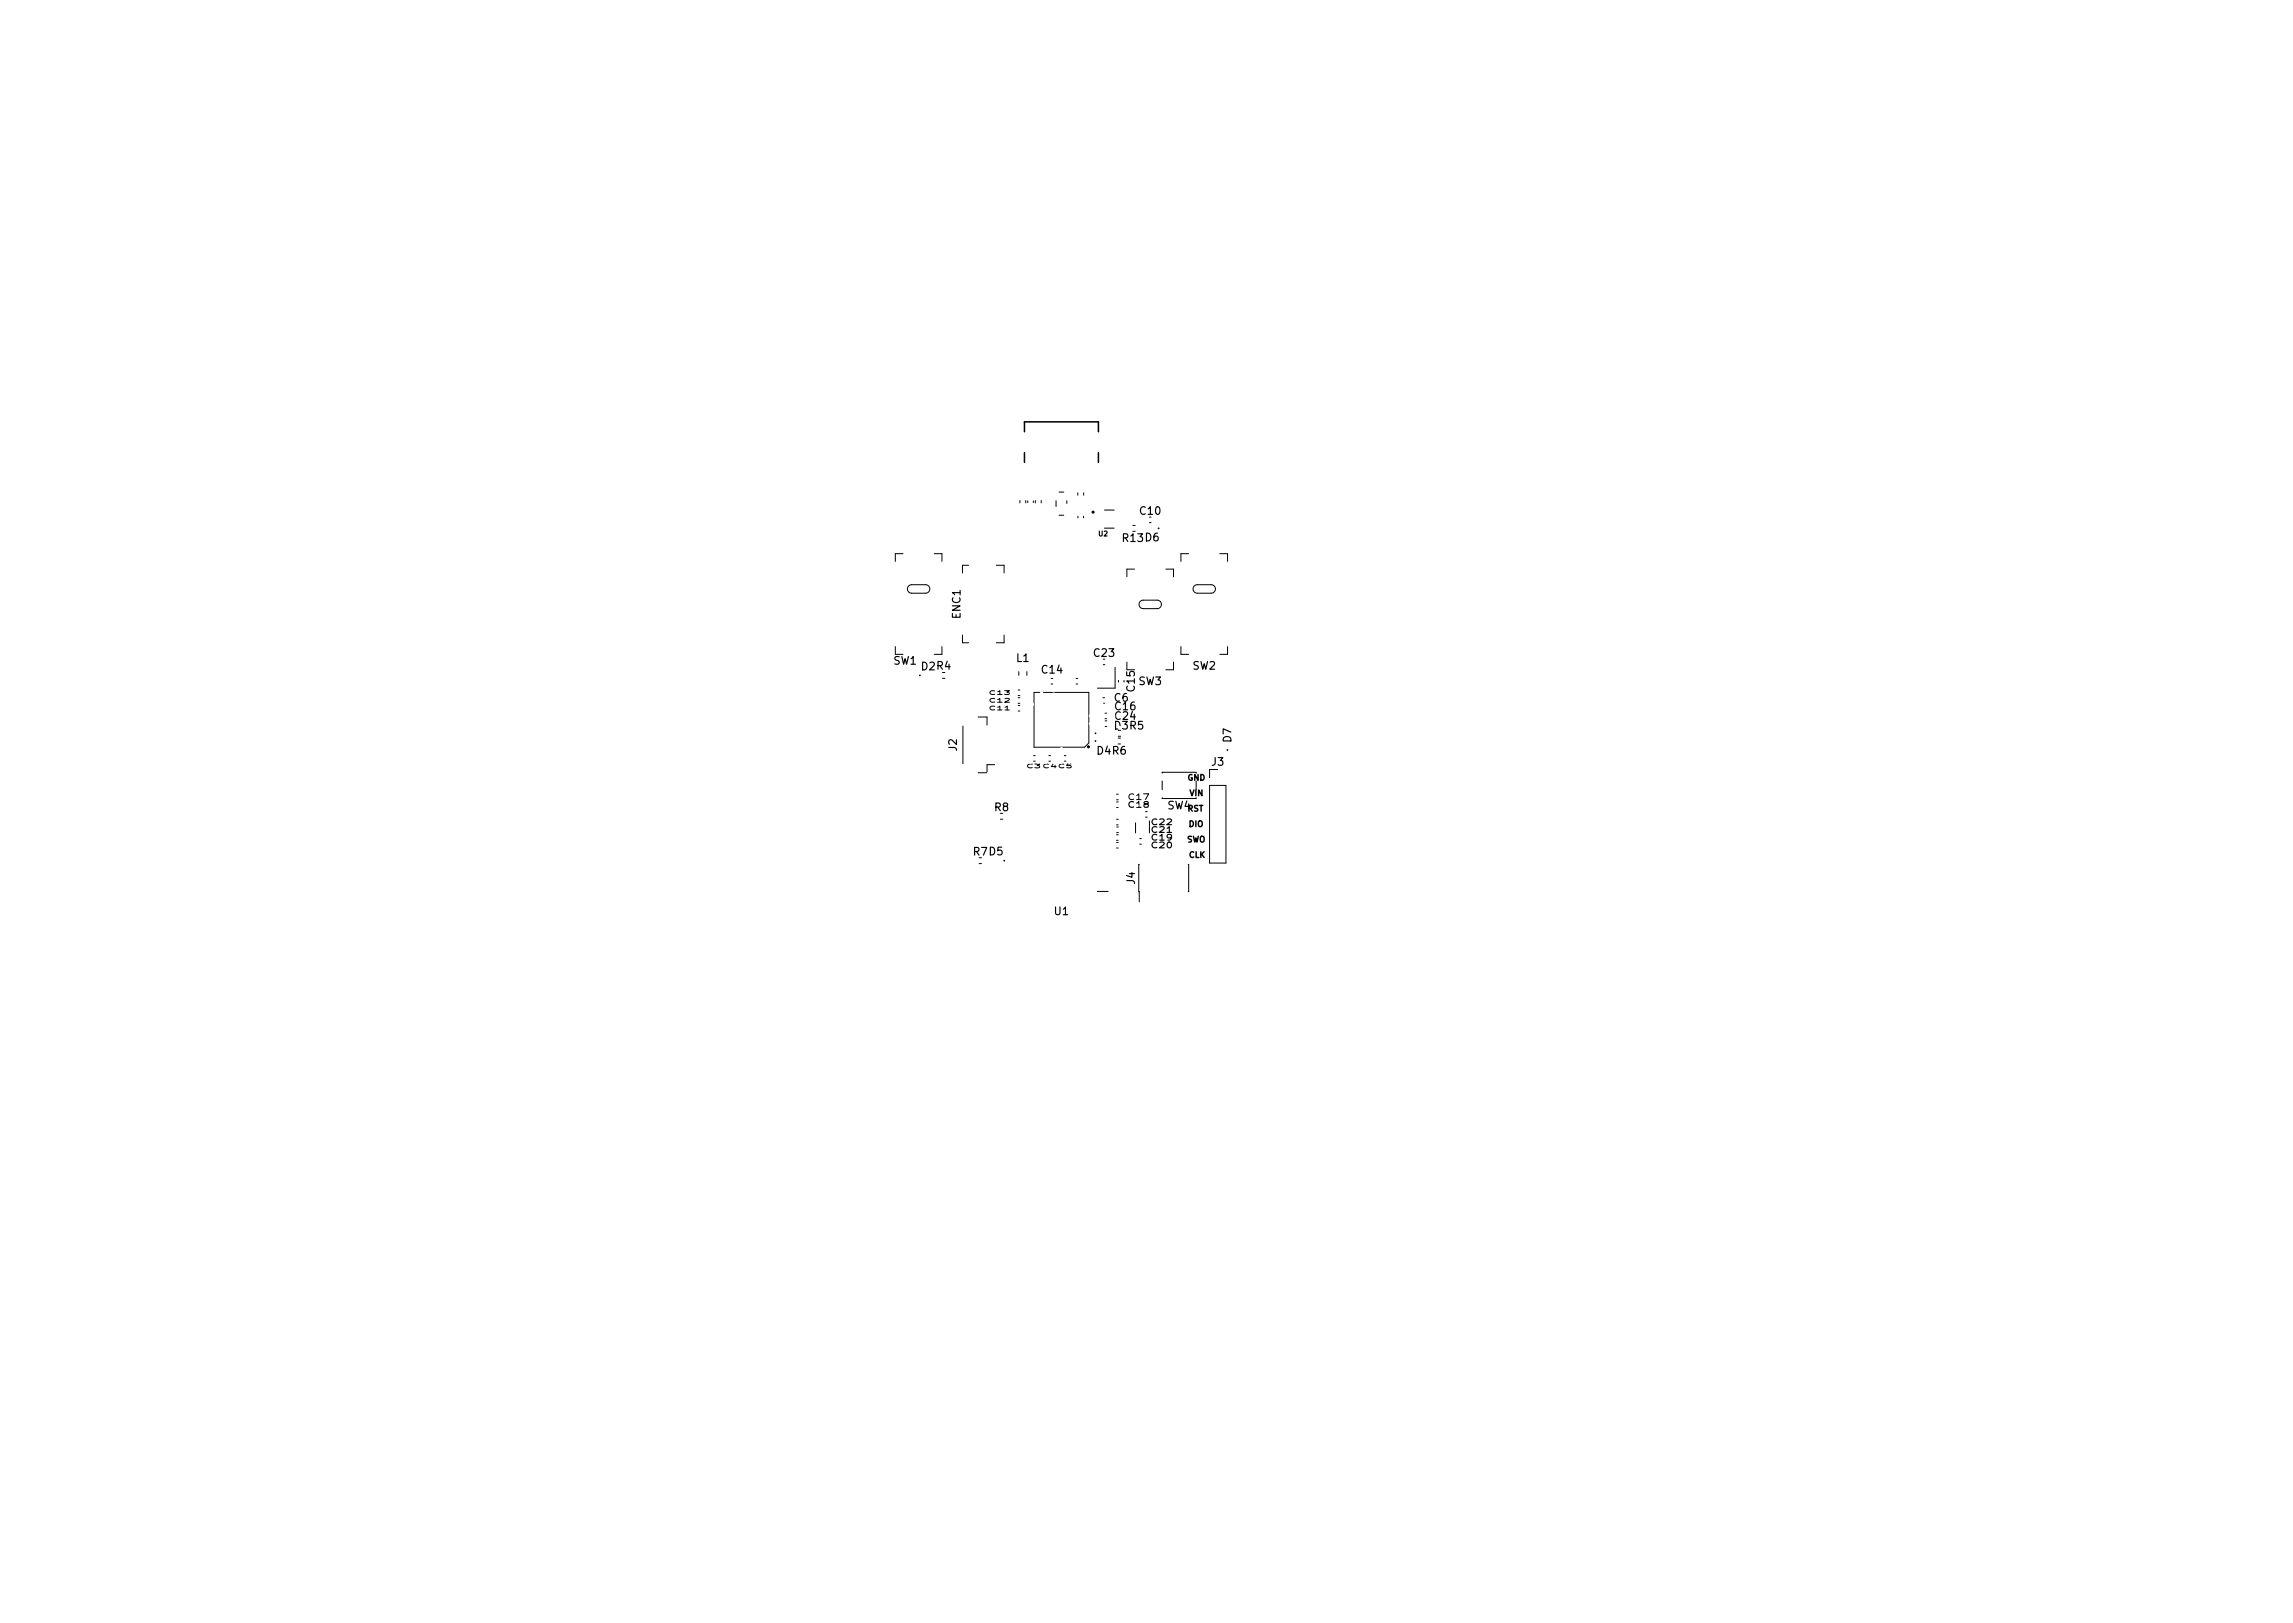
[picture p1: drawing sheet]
<svg xmlns="http://www.w3.org/2000/svg" width="297mm" height="210mm" viewBox="0 0 297 210" stroke-linecap="round" stroke-linejoin="round" font-family="sans-serif">
<defs><g id="words">
<g font-size="1.4">
<text x="145.5" y="70.2">R13 D6</text>
<text x="147.7" y="66.7">C10</text>
<text x="124.4" y="80.1" transform="rotate(-90 124.4 80.1)">ENC1</text>
<text x="115.7" y="86.1">SW1</text>
<text x="119.4" y="86.8">D2R4</text>
<text x="131.7" y="85.7">L1</text>
<text x="135" y="87.2">C14</text>
<text x="141.7" y="85.1">C23</text>
<text x="147" y="89.5" transform="rotate(-90 147 89.5)">C15</text>
<text x="147.5" y="88.7">SW3</text>
<text x="154.5" y="86.7">SW2</text>
<text x="144.5" y="92">C16</text>
<text x="123.9" y="97.3" transform="rotate(-90 123.9 97.3)">J2</text>
<text x="142.1" y="97.7">D4R6</text>
<text x="157" y="99.2">J3</text>
<text x="159.5" y="96.1" transform="rotate(-90 159.5 96.1)">D7</text>
<text x="128.9" y="105.1">R8</text>
<text x="151.2" y="104.8">SW4</text>
<text x="126.1" y="110.8">R7 D5</text>
<text x="136.6" y="118.5">U1</text>
<text x="147" y="114.5" transform="rotate(-90 147 114.5)">J4</text>
</g>
<g font-size="1.4" fill="#fff">
<text x="144.4" y="94.5">D3R5</text>
<text x="144.4" y="90.9">C6</text>
<text x="144.5" y="93.2">C24</text>
</g>
<g font-size="1">
<text x="153.9" y="101.1">GND</text>
<text x="146.2" y="103.6">C17</text>
<text x="149.2" y="106.9">C22</text>
<text x="149.2" y="107.9">C21</text>
<text x="153.9" y="105.1">RST</text>
<text x="154.1" y="107.1">DIO</text>
<text x="154.3" y="103.1">VIN</text>
<text x="149.2" y="109.9">C20</text>
<text x="149.2" y="108.9">C19</text>
<text x="154.1" y="111.1">CLK</text>
</g>
<g font-size="1" fill="#fff">
<text x="146.2" y="104.6">C18</text>
<text x="153.8" y="109.1">SWO</text>
</g>
<text font-size=".9" x="142.3" y="69.5">U2</text>
<g font-size=".7">
<text x="128.2" y="90">C13</text>
<text x="128.2" y="92">C11</text>
<text x="128.2" y="91">C12</text>
<text x="133" y="99.5">C3 C4 C5</text>
</g>
</g></defs>
<g fill="none" stroke="#000" stroke-width=".13">
<path d="M117 71.7h-1v1M117.7 75.9l.4-.1 1.8-.1a.55 .55 0 0 1 .6 .6 .55 .55 0 0 1-.6 .5h-1.8a.55 .55 0 0 1-.5-.3 .55 .55 0 0 1 .1-.6zM121 71.7h1v1M125.5 73.2h-.8v1M129.1 73.2h1v1M132.1 64.8v.4M132.9 64.8v.4M133.1 64.9v.2M133.9 64.9v.2M134.1 64.8v.4M134.9 64.8v.4M136.8 64.9v.7"/>
<path d="M137.2 63.7h.6M137.2 66.7h.6M138.2 64.9v.3M139.6 63.8v.4M139.6 66.9v.2M140.4 66.9v.2M140.4 63.8v.4M143.1 66.1h1.2M143.1 68.4h1.2M146.7 68.1h.4M147 73.7h-1v1M147.7 77.9l.4-.1 1.8-.1a.55 .55 0 0 1 .6 .6 .55 .55 0 0 1-.6 .5h-1.8a.55 .55 0 0 1-.5-.3 .55 .55 0 0 1 .1-.6z"/>
<path d="M148.9 67.7h.2M151 73.7h1v1M154 71.7h-1v1M154.7 75.9l.4-.1 1.8-.1a.55 .55 0 0 1 .6 .6 .55 .55 0 0 1-.6 .5h-1.8a.55 .55 0 0 1-.5-.3 .55 .55 0 0 1 .1-.6zM158 71.7h1v1M116 83.8v1M122 83.8v1h-1M122.1 87.9h.3M124.7 82.3v1h.8M124.7 94.1v4.8M126.7 92.9h1.2v1M128.8 99.1h-.9v1h-1.2"/>
<path d="M130.1 82.3v1h-1M131.9 92.1h.2M131.9 91.4h.2M131.9 89.4h.2M131.9 90.1h.2M131.9 90.4h.2M131.9 91.1h.2M132 87v.5M133 87v.5M133.9 98.6h.2M133.9 97.9h.2M133.9 89.7h7.2v6.5l-.6 .6h-6.6z"/>
<path d="M135.9 98.6h.2M135.9 97.9h.2M136.2 87.9h.2M136.2 88.6h.2M137.9 98.6h.2M137.9 97.9h.2M139.4 87.9h.2M139.4 88.6h.2M142.9 90.4h.2M142.9 91.1h.2M142.9 86.1h.2M143.1 92.4h.3"/>
<path d="M143.1 93.1h.3M143.2 93.4h.2M143.2 94.1h.2M144.5 86.4v2.7h-2.3M144.8 95.6h.4M144.9 95.4h.3M144.9 88.1v.3M146 85.8v1M152 85.8v1h-1M153 83.8v1h1M156.7 99.7v1M159 83.8v1h-1"/>
<path d="M126.8 111.9h.3M129.6 106.1h.3M142.2 115.5h1.3M144.6 109.9h.3M144.6 109.1h.3M144.6 106.1h.3M144.6 106.9h.3M144.6 103.6h.3M144.6 102.9h.3M144.6 103.9h.3M144.6 104.6h.3M144.6 108.1h.3"/>
<path d="M144.6 108.9h.3M144.7 107.1h.2M144.7 107.9h.2M147.1 106.6v1.3M147.6 112h-.1l.1 4.8M147.6 109.4h.3M147.6 108.6h.3M148.4 105.9h.2M148.4 105.1h.2M148.9 106.3v1.6M150.6 103.3v.1h4.3M150.6 101.2v1.1"/>
<path d="M153.9 112h.1v3.5h-.1M154.9 101.2v1.1M154.9 100h-4.3v.2M156.7 101.7h2.1v10.1h-2.1z"/>
<circle cx="150.1" cy="68.4" r=".05"/>
<circle cx="119.2" cy="87.5" r=".05"/>
<circle cx="141.9" cy="96" r=".05"/>
<circle cx="141.9" cy="95" r=".05"/>
<circle cx="159" cy="97.2" r=".05"/>
<circle cx="130.1" cy="111.5" r=".05"/>
</g>
<g fill="none" stroke="#000" stroke-width=".2">
<path d="M132.7 55.9v-1.3h9.6v1.3M132.7 58.6v1.3M142.3 58.6v1.3"/>
<circle cx="141.6" cy="66.3" r=".1"/>
<circle cx="141" cy="96.7" r=".1"/>
</g>
<g fill="#fff" stroke="#fff" stroke-width=".13">
<circle cx="146.7" cy="70.7" r=".15"/>
<circle cx="140.7" cy="66.2" r=".15"/>
<circle cx="138.5" cy="88.2" r=".15"/>
<circle cx="146.2" cy="95" r=".15"/>
<circle cx="131" cy="89.7" r=".15"/>
<circle cx="145.7" cy="104.2" r=".15"/>
<circle cx="138.5" cy="98.7" r=".15"/>
<circle cx="145.7" cy="103.2" r=".15"/>
<circle cx="142.2" cy="92.7" r=".15"/>
<circle cx="123.5" cy="87.5" r=".15"/>
<circle cx="146.4" cy="67.3" r=".15"/>
<circle cx="134.5" cy="98.7" r=".15"/>
<circle cx="146.2" cy="96" r=".15"/>
<circle cx="142.7" cy="91.2" r=".15"/>
<circle cx="131" cy="91.7" r=".15"/>
<circle cx="136.5" cy="98.7" r=".15"/>
<circle cx="125.7" cy="111.5" r=".15"/>
<circle cx="139.5" cy="97.7" r=".15"/>
<circle cx="142.2" cy="93.7" r=".15"/>
<circle cx="153" cy="118.5" r=".2"/>
<circle cx="131" cy="90.7" r=".15"/>
<circle cx="147.2" cy="109.5" r=".15"/>
<circle cx="136.3" cy="64.7" r=".15"/>
<circle cx="138" cy="91.5" r=".15"/>
<circle cx="138" cy="89.2" r=".15"/>
<circle cx="138.7" cy="64.7" r=".15"/>
<circle cx="136" cy="60.5" r=".15"/>
<circle cx="159" cy="96.5" r=".15"/>
<circle cx="140.7" cy="63" r=".15"/>
<circle cx="139" cy="60.5" r=".15"/>
<circle cx="139.8" cy="62.8" r=".15"/>
<circle cx="136.1" cy="92.7" r=".15"/>
<circle cx="119.7" cy="88" r=".15"/>
<circle cx="140.3" cy="98.5" r=".15"/>
<circle cx="136.6" cy="91.4" r=".15"/>
<circle cx="150.7" cy="104.7" r=".15"/>
<circle cx="128" cy="102.7" r=".15"/>
<circle cx="129.5" cy="102.7" r=".15"/>
<circle cx="135.7" cy="93.7" r=".15"/>
<circle cx="131" cy="100.2" r=".15"/>
<circle cx="128" cy="100.2" r=".15"/>
<circle cx="137.7" cy="95.7" r=".15"/>
<circle cx="130" cy="106.5" r=".15"/>
<circle cx="128" cy="106.5" r=".15"/>
<circle cx="135.5" cy="91.3" r=".15"/>
<circle cx="132.5" cy="97.7" r=".15"/>
<circle cx="129" cy="99.7" r=".15"/>
<circle cx="136.5" cy="97.5" r=".15"/>
<circle cx="136.5" cy="89.5" r=".15"/>
<circle cx="136.7" cy="95" r=".15"/>
<circle cx="142" cy="63" r=".15"/>
<circle cx="145.7" cy="107.5" r=".15"/>
<circle cx="128.5" cy="105.7" r=".15"/>
<circle cx="146.2" cy="97" r=".15"/>
<circle cx="134" cy="65.5" r=".15"/>
<circle cx="139.5" cy="95.2" r=".15"/>
<circle cx="134.9" cy="89.8" r=".15"/>
<circle cx="150.7" cy="114.2" r=".15"/>
<circle cx="140" cy="68.2" r=".15"/>
<circle cx="141.6" cy="88.2" r=".15"/>
<circle cx="149.8" cy="118.5" r=".2"/>
<circle cx="145" cy="86" r=".15"/>
<circle cx="133.5" cy="92.2" r=".15"/>
<circle cx="137.5" cy="98.7" r=".15"/>
<circle cx="148" cy="107.2" r=".15"/>
<circle cx="140.7" cy="88.2" r=".15"/>
<circle cx="153.3" cy="114.2" r=".15"/>
<circle cx="150.5" cy="68.5" r=".15"/>
<circle cx="135.5" cy="98.7" r=".15"/>
<circle cx="149.5" cy="114.2" r=".15"/>
<circle cx="148.7" cy="109" r=".15"/>
<circle cx="140" cy="64.2" r=".15"/>
<circle cx="145.7" cy="106.5" r=".15"/>
<circle cx="132" cy="65.5" r=".15"/>
<circle cx="149.5" cy="105.5" r=".15"/>
<circle cx="137.5" cy="88.2" r=".15"/>
<circle cx="133.4" cy="63" r=".15"/>
<circle cx="141.2" cy="92.7" r=".15"/>
<circle cx="133.5" cy="98.7" r=".15"/>
<circle cx="129.3" cy="96.5" r=".15"/>
<circle cx="154.7" cy="99" r=".15"/>
<circle cx="135.5" cy="94.7" r=".15"/>
<circle cx="129.3" cy="97.5" r=".15"/>
<circle cx="135.9" cy="95.7" r=".15"/>
<circle cx="129.3" cy="98.5" r=".15"/>
<circle cx="137.8" cy="92.8" r=".12"/>
<circle cx="137.8" cy="93.7" r=".12"/>
<circle cx="139" cy="91" r=".15"/>
<circle cx="139" cy="92.2" r=".15"/>
<circle cx="133.5" cy="93.2" r=".13"/>
<circle cx="120.7" cy="78.2" r=".2"/>
<circle cx="121.3" cy="80" r=".2"/>
<circle cx="133.7" cy="91.2" r=".15"/>
<circle cx="150.7" cy="113.1" r=".15"/>
<circle cx="139.2" cy="93.8" r=".15"/>
<circle cx="155.2" cy="109.5" r=".15"/>
<circle cx="141.2" cy="93.7" r=".15"/>
<circle cx="153.7" cy="108" r=".15"/>
<circle cx="138.4" cy="95" r=".15"/>
<circle cx="141.3" cy="98.5" r=".15"/>
<circle cx="150.7" cy="105.7" r=".15"/>
<circle cx="152" cy="110.5" r=".15"/>
<circle cx="137.5" cy="97" r=".15"/>
<circle cx="159" cy="99.2" r=".15"/>
<circle cx="148.3" cy="114.2" r=".15"/>
<circle cx="129" cy="80.7" r=".5"/>
<circle cx="129" cy="78.2" r=".5"/>
<circle cx="129" cy="75.7" r=".5"/>
<circle cx="134.6" cy="60.9" r=".33"/>
<circle cx="140.4" cy="60.9" r=".33"/>
<circle cx="149" cy="75.2" r=".5"/>
<circle cx="149" cy="80.2" r=".5"/>
<circle cx="149" cy="85.3" r=".5"/>
<circle cx="157.7" cy="100.7" r=".4"/>
<circle cx="157.7" cy="102.7" r=".4"/>
<circle cx="157.7" cy="104.7" r=".4"/>
<circle cx="157.7" cy="106.7" r=".4"/>
<circle cx="157.7" cy="108.7" r=".4"/>
<circle cx="157.7" cy="110.7" r=".4"/>
<circle cx="142.9" cy="114.2" r=".35"/>
<circle cx="142.9" cy="112.5" r=".35"/>
<circle cx="142.9" cy="110.7" r=".35"/>
<circle cx="142.9" cy="108.9" r=".35"/>
<circle cx="142.9" cy="107.1" r=".35"/>
<circle cx="142.9" cy="105.3" r=".35"/>
<circle cx="142.9" cy="103.6" r=".35"/>
<circle cx="142.9" cy="101.8" r=".35"/>
<circle cx="132.2" cy="100.9" r=".35"/>
<circle cx="132.2" cy="102.7" r=".35"/>
<circle cx="132.2" cy="104.4" r=".35"/>
<circle cx="132.2" cy="106.2" r=".35"/>
<circle cx="132.2" cy="108" r=".35"/>
<circle cx="132.2" cy="109.8" r=".35"/>
<circle cx="132.2" cy="111.6" r=".35"/>
<circle cx="132.2" cy="113.3" r=".35"/>
<circle cx="156" cy="73.2" r=".5"/>
<circle cx="156" cy="78.2" r=".5"/>
<circle cx="156" cy="83.3" r=".5"/>
<circle cx="119" cy="73.2" r=".5"/>
<circle cx="119" cy="78.2" r=".5"/>
<circle cx="119" cy="83.3" r=".5"/>
</g>
<path d="M126.5 73h1M126.5 83.4h1" fill="none" stroke="#fff" stroke-width="1"/>
<path d="M133.2 56.8v.8M141.8 56.8v.8M133.2 60.9v1.1M141.8 60.9v1.1" fill="none" stroke="#fff" stroke-width=".6"/>
<use href="#words"/>
</svg>
